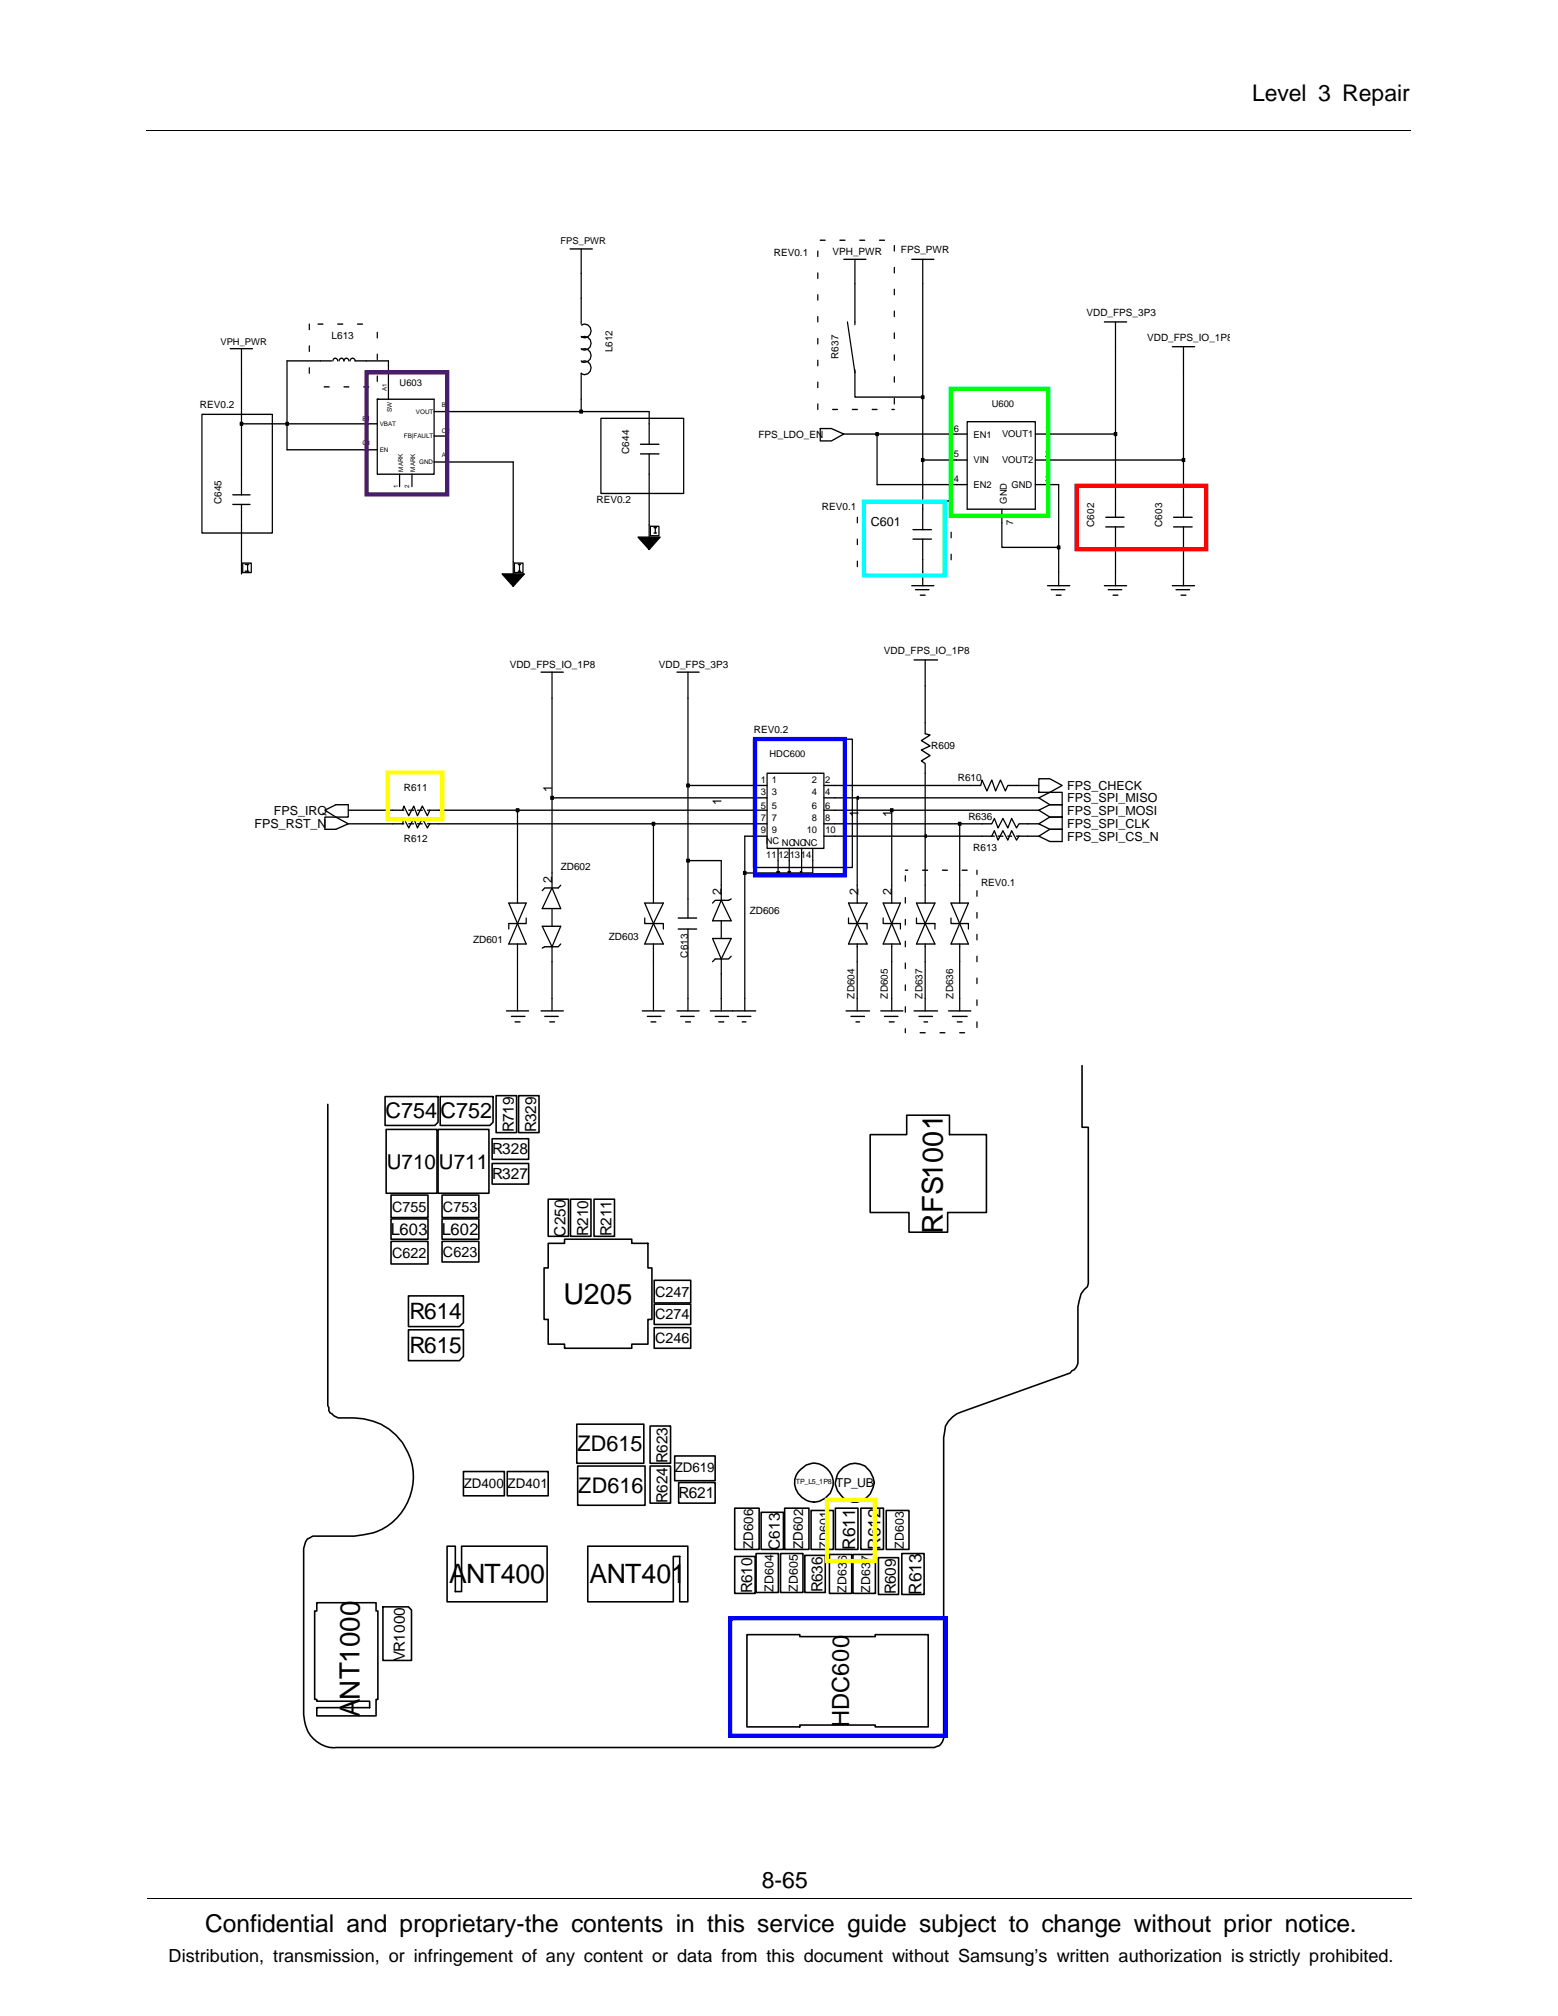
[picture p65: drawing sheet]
<svg xmlns="http://www.w3.org/2000/svg" width="216mm" height="279mm" viewBox="0 0 216 279" stroke-linecap="round" stroke-linejoin="round" font-family="sans-serif">
<defs><g id="words">
<g font-size="4">
<text x="130.7" y="171" transform="rotate(-90 130.7 171)">RFS1001</text>
<text x="78.1" y="180.7">U205</text>
</g>
<g font-size="3.8">
<text x="49.8" y="235.5" transform="rotate(-90 49.8 235.5)">NT1000</text>
<text x="49.8" y="238" transform="rotate(-90 49.8 238)">A</text>
</g>
<g font-size="3.7">
<text x="62.2" y="219.4">ANT400</text>
<text x="81.7" y="219.4">ANT401</text>
</g>
<text font-size="3.4" x="28.4" y="267.7">Confidential and proprietary-the contents in this service guide subject to change without prior notice.</text>
<text font-size="3.3" x="117.7" y="239.3" transform="rotate(-90 117.7 239.3)">HDC600</text>
<g font-size="3.2">
<text x="173.5" y="14">Level 3 Repair</text>
<text x="105.6" y="261.6">8-65</text>
</g>
<g font-size="3.1">
<text x="56.7" y="182.9">R614</text>
<text x="56.7" y="187.6">R615</text>
</g>
<g font-size="3">
<text x="53.4" y="155">C754</text>
<text x="61" y="155">C752</text>
<text x="80" y="201.1">ZD615</text>
<text x="80.1" y="206.9">ZD616</text>
</g>
<text font-size="2.8" x="53.6" y="162">U710U711</text>
<text font-size="2.5" x="23.4" y="271.9">Distribution, transmission, or infringement of any content or data from this document without Samsung’s written authorization is strictly prohibited.</text>
<g font-size="2.4">
<text x="118.5" y="214.8" transform="rotate(-90 118.5 214.8)">R611</text>
<text x="122" y="214.8" transform="rotate(-90 122 214.8)">R612</text>
<text x="127.7" y="221.1" transform="rotate(-90 127.7 221.1)">R613</text>
</g>
<g font-size="2.3">
<text x="54.1" y="171.1">L603</text>
<text x="61.2" y="171.1">L602</text>
</g>
<g font-size="2.1">
<text x="68.2" y="160">R328</text>
<text x="71.2" y="156.9" transform="rotate(-90 71.2 156.9)">R719</text>
<text x="74.3" y="156.9" transform="rotate(-90 74.3 156.9)">R329</text>
<text x="68.2" y="163.3">R327</text>
<text x="78.4" y="171.4" transform="rotate(-90 78.4 171.4)">C250</text>
<text x="81.5" y="171.3" transform="rotate(-90 81.5 171.3)">R210</text>
<text x="84.8" y="171.3" transform="rotate(-90 84.8 171.3)">R211</text>
<text x="92.5" y="202.7" transform="rotate(-90 92.5 202.7)">R623</text>
<text x="92.5" y="208.3" transform="rotate(-90 92.5 208.3)">R624</text>
<text x="94" y="207.6">R621</text>
<text x="108.1" y="214.8" transform="rotate(-90 108.1 214.8)">C613</text>
<text x="104.2" y="220.8" transform="rotate(-90 104.2 220.8)">R610</text>
<text x="114" y="220.7" transform="rotate(-90 114 220.7)">R636</text>
<text x="124.1" y="221" transform="rotate(-90 124.1 221)">R609</text>
<text x="56.1" y="230.2" transform="rotate(-90 56.1 230.2)">VR1000</text>
</g>
<g font-size="2">
<text x="54.3" y="167.9">C755</text>
<text x="61.4" y="167.9">C753</text>
<text x="54.3" y="174.3">C622</text>
<text x="61.4" y="174.2">C623</text>
<text x="90.8" y="179.7">C247</text>
<text x="90.8" y="182.9">C274</text>
<text x="90.8" y="186.1">C246</text>
</g>
<g font-size="1.8">
<text x="64.3" y="206.2">ZD400 ZD401</text>
<text x="93.5" y="204.1">ZD619</text>
<text x="104.4" y="214.7" transform="rotate(-90 104.4 214.7)">ZD606</text>
<text x="111.3" y="214.7" transform="rotate(-90 111.3 214.7)">ZD602</text>
</g>
<g font-size="1.7">
<text x="120.7" y="72.8">C601</text>
<text x="38" y="112.9">FPS_IRQ</text>
<text x="76.5" y="109.8" transform="rotate(-90 76.5 109.8)">1</text>
<text x="100" y="111.5" transform="rotate(-90 100 111.5)">1</text>
<text x="119" y="113.2" transform="rotate(-90 119 113.2)">1</text>
<text x="123.6" y="113.2" transform="rotate(-90 123.6 113.2)">1</text>
<text x="147.9" y="109.5">FPS_CHECK</text>
<text x="147.9" y="111.2">FPS_SPI_MISO</text>
<text x="147.9" y="112.9">FPS_SPI_MOSI</text>
<text x="35.3" y="114.8">FPS_RST_N</text>
<text x="147.9" y="114.8">FPS_SPI_CLK</text>
<text x="147.9" y="116.5">FPS_SPI_CS_N</text>
<text x="76.5" y="122.3" transform="rotate(-90 76.5 122.3)">2</text>
<text x="100" y="124" transform="rotate(-90 100 124)">2</text>
<text x="119" y="124" transform="rotate(-90 119 124)">2</text>
<text x="123.6" y="124" transform="rotate(-90 123.6 124)">2</text>
<text x="115.8" y="206.1">TP_UB</text>
<text x="114.8" y="214.6" transform="rotate(-90 114.8 214.6)">ZD601</text>
<text x="125.3" y="214.6" transform="rotate(-90 125.3 214.6)">ZD603</text>
<text x="107.2" y="220.6" transform="rotate(-90 107.2 220.6)">ZD604</text>
<text x="110.6" y="220.6" transform="rotate(-90 110.6 220.6)">ZD605</text>
<text x="117.3" y="220.7" transform="rotate(-90 117.3 220.7)">ZD636</text>
<text x="120.6" y="220.7" transform="rotate(-90 120.6 220.7)">ZD637</text>
</g>
<g font-size="1.4">
<text x="107.2" y="35.5">REV0.1</text>
<text x="115.4" y="35.3">VPH_PWR</text>
<text x="124.8" y="35.1">FPS_PWR</text>
<text x="46" y="47">L613</text>
<text x="150.6" y="43.8">VDD_FPS_3P3</text>
<text x="159" y="47.2">VDD_FPS_IO_1P8</text>
<text x="84.9" y="48.8" transform="rotate(-90 84.9 48.8)">L612</text>
<text x="116.2" y="49.7" transform="rotate(-90 116.2 49.7)">R637</text>
<text x="27.7" y="56.6">REV0.2</text>
<text x="87.2" y="62.9" transform="rotate(-90 87.2 62.9)">C644</text>
<text x="105.1" y="60.7">FPS_LDO_EN</text>
<text x="30.7" y="69.9" transform="rotate(-90 30.7 69.9)">C645</text>
<text x="82.7" y="69.7">REV0.2</text>
<text x="113.9" y="70.7">REV0.1</text>
<text x="151.6" y="73" transform="rotate(-90 151.6 73)">C602</text>
<text x="161.1" y="73" transform="rotate(-90 161.1 73)">C603</text>
<text x="70.6" y="92.5">VDD_FPS_IO_1P8</text>
<text x="91.3" y="92.5">VDD_FPS_3P3</text>
<text x="122.5" y="90.6">VDD_FPS_IO_1P8</text>
<text x="104.5" y="101.6">REV0.2</text>
<text x="129.1" y="103.8">R609</text>
<text x="56" y="109.6">R611</text>
<text x="132.7" y="108.2">R610</text>
<text x="134.2" y="113.6">R636</text>
<text x="56" y="116.6">R612</text>
<text x="134.9" y="118">R613</text>
<text x="77.7" y="120.6">ZD602</text>
<text x="136" y="122.8">REV0.1</text>
<text x="65.6" y="130.6">ZD601</text>
<text x="84.4" y="130.3">ZD603</text>
<text x="103.9" y="126.7">ZD606</text>
<text x="95.3" y="132.7" transform="rotate(-90 95.3 132.7)">C613</text>
<text x="118.4" y="138.4" transform="rotate(-90 118.4 138.4)">ZD604</text>
<text x="123" y="138.4" transform="rotate(-90 123 138.4)">ZD605</text>
<text x="127.8" y="138.4" transform="rotate(-90 127.8 138.4)">ZD637</text>
<text x="132.1" y="138.4" transform="rotate(-90 132.1 138.4)">ZD636</text>
</g>
<g font-size="1.3">
<text x="77.7" y="33.8">FPS_PWR</text>
<text x="30.5" y="47.9">VPH_PWR</text>
<text x="55.4" y="53.5">U603</text>
<text x="132.2" y="59.9">6</text>
<text x="137.4" y="56.4">U600</text>
<text x="144.8" y="59.9">1</text>
<text x="132.2" y="63.3">5</text>
<text x="134.9" y="64.2">VIN</text>
<text x="134.9" y="60.6">EN1</text>
<text x="138.9" y="60.6">VOUT1</text>
<text x="138.9" y="64.2">VOUT2</text>
<text x="144.8" y="63.3">2</text>
<text x="132.2" y="66.9">4</text>
<text x="134.9" y="67.6">EN2</text>
<text x="139.5" y="69.8" transform="rotate(-90 139.5 69.8)">GND</text>
<text x="140.2" y="67.6">GND</text>
<text x="144.8" y="66.9">3</text>
<text x="140.4" y="72.8" transform="rotate(-90 140.4 72.8)">7</text>
<text x="106.6" y="104.9">HDC600</text>
<text x="105.4" y="112.1">5</text>
<text x="105.4" y="113.8">7 7</text>
<text x="105.4" y="108.5">1 1</text>
<text x="105.4" y="110.2">3 3</text>
<text x="107" y="112.1">5</text>
<text x="112.5" y="113.8">8</text>
<text x="112.5" y="110.2">4</text>
<text x="112.5" y="112.1">6</text>
<text x="112.5" y="108.5">2</text>
<text x="114.4" y="113.8">8</text>
<text x="114.4" y="110.2">4</text>
<text x="114.4" y="112.1">6</text>
<text x="114.4" y="108.5">2</text>
<text x="105.4" y="115.5">9 9</text>
<text x="106.1" y="117">NC NCNCNC</text>
<text x="106.2" y="118.9">11</text>
<text x="107.9" y="118.9">121314</text>
<text x="111.8" y="115.5">10</text>
<text x="114.4" y="115.5">10</text>
</g>
<text font-size="1" x="110.3" y="205.7">TP_L5_1P8</text>
<g font-size=".9">
<text x="50.2" y="58.3">B1</text>
<text x="52.6" y="59.1">VBAT</text>
<text x="53.6" y="54.2" transform="rotate(-90 53.6 54.2)">A1</text>
<text x="54.3" y="57.1" transform="rotate(-90 54.3 57.1)">SW</text>
<text x="57.6" y="57.4">VOUT</text>
<text x="61.2" y="56.4">B2</text>
<text x="50.2" y="61.7">C1</text>
<text x="52.6" y="62.7">EN</text>
<text x="55.9" y="65.4" transform="rotate(-90 55.9 65.4)">MARK</text>
<text x="56" y="60.7">FB|FAULT</text>
<text x="57.6" y="65.4" transform="rotate(-90 57.6 65.4)">MARK</text>
<text x="58.1" y="64.3">GND</text>
<text x="61.2" y="63.4">A2</text>
<text x="61.2" y="60">C2</text>
<text x="55.2" y="67.7" transform="rotate(-90 55.2 67.7)">1</text>
<text x="56.7" y="67.7" transform="rotate(-90 56.7 67.7)">2</text>
</g>
</g></defs>
<path d="M20.2 18.1h175.3M20.4 263h175.3" fill="none" stroke="#000" stroke-width=".14"/>
<g fill="none" stroke="#000" stroke-width=".22">
<path d="M53.4 152h7.3v3.5l-.4 .5h-6.9zM53.5 156.5h7.1v8.9h-7.1zM60.7 156.5h7.1v8.9h-7.1zM61 152h7.3v3.5l-.4 .5h-6.9zM68.2 157.8h5.1v2.9h-5.1zM68.7 151.8h2.9v5.2h-2.9zM71.9 151.8h2.8v5.2h-2.8zM120.6 157.2h5v-2.6h6v2.6h5.1v10.8h-5.4v2.8h-5.3v-2.8h-5.4zM149.9 147.7v8.5h.9v21.7l-.1 .4-.9 1-.4 1.8v7.9a1.39 1.39 0 0 1-.9 1l-.2 .3-15 5.4a3.8 3.8 0 0 0-2.3 1.9l-.2 1.6v41.7a1.58 1.58 0 0 1-1.3 1.3h-82.9a4.2 4.2 0 0 1-4.4-3.7l-.1-.9v-23l.2-.9 .3-.4 .7-.4h5.8a8.7 8.7 0 0 0 5.4-2.1 8.2 8.2 0 0 0 2.3-9 8.2 8.2 0 0 0-7.7-5.3h-2.2l-1.2-.7-.3-1v-41.7M54.2 165.6h5.1v3.1h-5.1zM54.2 168.9h5.1v2.8h-5.1zM54.2 172h5.1v3.2h-5.1z"/>
<path d="M56.6 179.6h7.6v3.7l-.5 .6h-7.1zM61.3 168.9h5.1v2.8h-5.1zM61.3 172h5.1v2.9h-5.1zM61.3 165.6h5.1v3.1h-5.1zM68.2 161.2h5.1v2.9h-5.1zM76 166.2h2.8v5.1h-2.8zM76 172.3h2.2v-.6h9.3v.6h2.3v3.4h.5v7.2h-.5v3.4h-2.3v.6h-9.3v-.6h-2.2v-3.4h-.6v-7.2h.6zM79.1 166.2h2.8v5.1h-2.8zM82.3 166.2h2.9v5.1h-2.9zM90.7 177.4h5v3.2h-5zM56.6 184.3h7.6v3.7l-.5 .6h-7.1zM79.9 197.4h9.3v5.4h-9.3z"/>
<path d="M90.1 197.6h2.8v5.2h-2.8zM90.7 184h5v2.9h-5zM90.7 180.7h5v2.9h-5zM62 214.3h1.1v6.3h.9v-6.3h11.8v7.7h-13.8zM64.2 203.9h5.7v3.4h-5.7zM70.3 203.9h5.7v3.4h-5.7zM80.1 203.2h9.3v5.4h-9.3zM81.4 214.3h13.9v7.7h-1.1v-6.3h-.9v6.3h-11.9zM90.1 203.2h2.8v5.1h-2.8zM93.5 201.8h5.6v3.4h-5.6zM94 205.5h5.1v2.8h-5.1zM101.8 215.7h2.8v5.1h-2.8z"/>
<path d="M101.8 209h3.4v5.7h-3.4zM104.8 215.3h3.1v5.4h-3.1zM105.5 209.6h3.1v5.1h-3.1zM108.2 215.3h3.1v5.4h-3.1zM108.7 209h3.4v5.7h-3.4zM110.6 204.1l.5-.6a2.6 2.6 0 0 1 2.9-.4 2.6 2.6 0 0 1 1.5 2.4 2.66 2.66 0 0 1-3.4 2.6 2.66 2.66 0 0 1-1.5-4zM111.5 215.6h2.9v5.1h-2.9zM112.4 209.3h3.1v5.4h-3.1zM114.9 215.4h3.1v5.4h-3.1zM115.8 209h3.1v5.7h-3.1zM116.9 203.3a2.61 2.61 0 0 1 3.1-.1 2.61 2.61 0 0 1 1 3 2.75 2.75 0 0 1-2.8 2 3.1 3.1 0 0 1-2.4-2.7 2.76 2.76 0 0 1 1.1-2.2zM118.2 215.4h3.1v5.4h-3.1z"/>
<path d="M119.3 209h3.1v5.7h-3.1zM121.7 215.9h2.8v5.1h-2.8zM122.8 209.3h3.2v5.4h-3.2zM125 215.3h3.1v5.7h-3.1zM43.9 222.1h8.2v1.2h.3v12.2h-.3v2.3h-8.2v-1.1h7.3v-.9h-7.3v-.3h-.3v-12.2h.3zM53.1 222.7h3.5l.4 .4v7h-3.9zM103.5 226.5h7.3v.3h10.5v-.3h7.3v12.8h-7.3v-.2h-10.5v.2h-7.3z"/>
</g>
<path d="M104.6 102.4h12.5v18.9h-12.5zM101.2 224.3h29.9v16.3h-29.9z" fill="none" stroke="#00f" stroke-width=".59"/>
<g fill="none" stroke="#000" stroke-width=".18">
<path d="M79 34.5h3.1M80.5 34.5v10.4M113.3 34.8v.8M113.3 37.8v.8M113.7 33.3h.6M116.4 33.3h.7M116.9 35.9h3.1M118.5 35.9v9.1M119.1 33.3h.7M121.9 33.3h.7M123.9 34v.8M123.9 37.1v.7"/>
<path d="M126.3 35.9h3.1M127.9 35.9v37.5M28 57.4h9.7v16.5h-9.7zM31.9 48.3h3.1M33.3 58.5h.3v.4h-.3zM33.5 48.3v20.3M39.6 58.5h.4v.4h-.4zM42.9 44.9v.8M42.9 47.9v.8M42.9 51v.7M44.1 44.9h.6M44.9 53.6h.7"/>
<path d="M46 50h-6.2v12.3h12.5M46.1 50l.2-.3a.34 .34 0 0 1 .5 .3M46.8 44.9h.7M47 50a.34 .34 0 0 1 .5-.3l.2 .3a.34 .34 0 0 1 .3-.4 .34 .34 0 0 1 .3 .4M47.7 53.6h.6M48.5 50a.35 .35 0 0 1 .4-.4 .35 .35 0 0 1 .3 .4h4.6v5.3M49.6 44.9h.6M50.4 53.6h.7M52.3 55.3h7.9v10.4h-7.9zM52.3 46.1v.7M52.3 49.1v.7M52.3 52.1v.8"/>
<path d="M52.3 58.7h-18.8M60.2 57h29.8v4.6M80.3 56.9h.4v.3h-.4zM80.6 46.8a.9 .9 0 0 1 1.3 .8 .9 .9 0 0 1-1.4 .7M80.6 50.2a.78 .78 0 0 1 .9-.1 .92 .92 0 0 1 .4 1.3 .92 .92 0 0 1-1.4 .3v5.3M80.6 45.1a.8 .8 0 0 1 1.2 .3 .9 .9 0 0 1-.1 1.1 .9 .9 0 0 1-1.2 .1M80.6 48.4a.9 .9 0 0 1 1.3 .9 .9 .9 0 0 1-1.4 .7M83.3 58h11.4v10.4h-11.4zM113.3 40.9v.7M113.3 43.9v.7M113.3 46.9v.8M113.3 49.9v.8"/>
<path d="M113.3 53v.7M113.3 56v.7M113.7 59.4h1.5l1.7 .8-1.7 .9h-1.5zM115.4 56.7h.7M117.4 44.6l1.1 7M118.1 56.7h.7M118.5 51.3v.3M118.5 51.6v3.4h9.4M120.9 56.7h.6M121.4 60h.3v.3h-.3zM123.6 56.7h.3M123.9 40.1v.8"/>
<path d="M123.9 43.1v.8M123.9 46.1v.8M123.9 49.2v.7M123.9 52.2v.8M123.9 55.2v.8M127.7 54.9h.3v.3h-.3zM134 58.4h9.5v12.2h-9.5zM153 44.6h3.1M154.4 60h.3v.3h-.3zM154.6 44.6v27.1M162.5 48h3M164 48v23.7"/>
<path d="M32.3 68.6h2.3M32.3 69.9h2.3M33.5 69.9v9.6M33.6 78h1.2v1.4h-1.2zM34 79.2h.5M34 78.2h.5M34.3 78.2v1M55.4 65.7v1.7M57.1 65.7v1.7M60.2 64h10.9v15.5M60.2 60.4h1.5M69.6 79.5h3.1l-1.6 1.8z"/>
<path d="M71.3 78h1.2v1.4h-1.2zM71.8 79.2h.3M71.8 78.2h.3M72 78.2v1M88.4 74.4h3.1l-1.5 1.8zM88.8 62.9h2.5M88.8 61.6h2.5M90 62.9v11.5M90.1 72.9h1.2v1.4h-1.2zM90.6 73.9h.4M90.6 73.1h.4M90.8 73.1v.8"/>
<path d="M116.9 60.2h17.1M118.8 71.7v.8M118.8 74.7v.8M118.8 77.8v.7M120.2 69.4h.7M120.9 79.8h.6M121.5 60.2v7h12.5M122.9 69.4h.7M123.6 79.8h.7M125.6 69.4h.7M126.3 79.8h.7M126.5 74.7h2.6"/>
<path d="M126.5 73.4h2.6M127.7 63.6h.3v.3h-.3zM127.9 74.7v6.5M127.9 63.8h6.1M128.4 69.4h.7M129.1 79.8h.7M131.1 69.4h.7M131.8 70.8v.7M131.8 73.8v.7M131.8 76.8v.8M138.8 70.6v5.3h7.9M143.5 67.2h3.2v14"/>
<path d="M146.5 75.7h.4v.4h-.4zM153.2 71.7h2.6M153.2 73h2.6M154.6 60.2h-11.1M154.6 73v8.2M162.6 71.7h2.6M162.6 73h2.6M163.8 63.6h.4v.3h-.4zM164 73v8.2M164 63.8h-20.5M75 93.2h3.1M76.5 93.2v29.9l-1.4 2.8h2.6l-1.2-2.8"/>
<path d="M93.8 93.2h3.1M95.3 93.2v34M126.3 81.2h3.1M126.7 91.5h3.2M126.9 81.7h1.8M127.5 82.5h.7M128.2 91.5v10.2l.7 .2-1.2 .7 1.2 .8-1.2 .5 1.2 .8-1.2 .8 .5 .3v19.4M145.2 81.2h3.1M145.7 81.7h1.9M146.4 82.5h.6M153 81.2h3.1M153.6 81.7h1.8"/>
<path d="M154.2 82.5h.7M162.5 81.2h3M163 81.7h1.8M163.7 82.5h.6M45 113.2h1.5l1.8 1-1.8 .7h-1.5zM45 112.3l1.5-.8h1.8v1.7h-1.8zM55.8 112.3h.2M55.8 114.2h.2M56.6 112.3h.7M56.6 114.2h.7M57.8 112.3h.7M57.8 114.2h.7"/>
<path d="M59.2 112.3h.4M59.2 114.2h.4M71.5 112.1h.4v.4h-.4zM71.7 112.3v12.9M76.3 110.4h.4v.4h-.4zM90.4 114h.3v.4h-.3zM90.6 114.2l-.1 11M95.2 119.1h.3v.4h-.3zM95.2 108.7h.3v.4h-.3zM95.3 119.3h4.6v5.5M104.4 102.4h13.7v17.8h-13.7zM106.3 107.2h7.9v10.4h-7.9z"/>
<path d="M106.3 112.3h-46.7l-.4 .8-.7-1.4-.7 1.4-.5-1.4-.7 1.4-.6-1.4-.2 .6h-7.5M106.3 114.2h-46.7l-.4 .5-.7-1.3-.7 1.3-.5-1.3-.7 1.3-.6-1.3-.2 .8h-7.5M106.3 108.9h-11M106.3 110.6h-29.8M106.3 115.9h-3.1v24.2M107.8 117.6v3.4M109.4 117.6v3.4M111.1 117.6v3.4M112.6 117.6v3.4h-1.5M114.2 115.9h23.2l.4-.8 .5 1.3 .7-1.3 .7 1.3 .5-1.3 .7 1.3 .3-.5M114.2 112.3h29.8M114.2 108.9h21.7l.2-.8 .7 1.5 .6-1.5 .6 1.5 .6-1.5 .7 1.5 .4-.7h4.3"/>
<path d="M114.2 114.2h23.2l.4-.8 .5 1.3 .7-1.3 .7 1.3 .5-1.3 .7 1.3 .3-.5h2.8M114.2 110.6h29.8M118.8 110.4h.2v.4h-.2zM118.8 110.6v14.6M123.4 112.1h.3v.4h-.3zM123.6 112.3v12.9M128.2 115.7h.2v.4h-.2zM132.8 114h.4v.4h-.4zM133 114.2v11M137.4 115.9h.4M138.3 115.9h.7M139.7 115.9h.5"/>
<path d="M140.9 115.9h3.1M144 112.3l1.5-.8h1.7v1.7h-1.7zM144 115.9l1.5-1h1.7v1.7h-1.7zM144 110.6l1.5-.8h1.7v1.7h-1.7zM144 107.9h1.5l1.7 1-1.7 .9h-1.5zM144 114.2l1.5-1h1.7v1.7h-1.7zM70.5 125.2h2.4l-2.4 5.6h2.4zM71.7 130.8v9.3M72.9 127.2v.8h-2.4v.8M75.1 128.4h2.6l-1.2 2.8zM76.5 131.2v8.9M76.5 125.9v2.5"/>
<path d="M77.7 122.7l-.3 .4h-1.9l-.4 .3M77.7 130.8l-.3 .4h-1.9l-.4 .2M89.3 125.2h2.6l-1.4 2.8zM89.3 127.2v.8h2.6v.8M90.5 130.8l.1 9.3M90.5 128l1.4 2.8h-2.6zM94 127.2h2.5M94 128.8h2.5M95.3 128.8v11.3M98.7 130.1h2.6l-1.4 2.8zM99.9 127.6v2.5M99.9 132.9v7.2"/>
<path d="M99.9 124.8l1.4 2.8h-2.6zM101.3 124.6l-.3 .2h-1.9l-.4 .4M101.3 132.5l-.3 .4h-1.9l-.4 .4M103 120.8h.4v.4h-.4zM103.2 121h7.9M107.7 120.8h.3v.4h-.3zM109.2 120.8h.3v.4h-.3zM110.9 120.8h.2v.4h-.2zM117.6 125.2h2.6l-1.4 2.8zM117.6 127.2v.8h2.6v.8M118.8 128l1.4 2.8h-2.6zM118.8 130.8v9.3"/>
<path d="M122.4 127.2v.8h2.4v.8M122.4 125.2h2.4l-1.2 2.8zM123.6 128l1.2 2.8h-2.4zM123.6 130.8v9.3M125.5 120.6h.3M125.5 121.4v.7M125.5 124.4v.8M125.5 127.4v.8M125.5 130.4v.8M125.5 133.5v.7M125.5 136.5v.8M125.5 139.5v.8"/>
<path d="M127 125.2h2.6l-1.4 2.8zM127 127.2v.8h2.6v.8M127.8 120.6h.7M128.2 128l1.4 2.8h-2.6zM128.2 130.8v9.3M130.6 120.6h.7M131.8 125.2h2.4l-2.4 5.6h2.4zM131.8 127.2v.8h2.4v.8M133 130.8v9.3M133.3 120.6h.7M135.4 120.6v.6M135.4 123.4v.8"/>
<path d="M135.4 126.5v.7M135.4 129.5v.8M135.4 132.5v.8M135.4 135.6v.7M135.4 138.6v.7M70.2 140.1h3.1M70.9 140.9h1.8M71.4 141.6h.7M75 140.1h3.1M75.5 140.9h1.9M76.2 141.6h.7M89 140.1h3.1"/>
<path d="M89.7 140.9h1.9M90.2 141.6h.7M93.8 140.1h3.1M94.3 140.9h1.9M95 141.6h.7M99.1 140.9h1.9M99.6 141.6h.7M102.2 140.9h1.9M102.8 141.6h.6M104.7 140.1h-6.3M117.2 140.1h3.3M117.9 140.9h1.9"/>
<path d="M118.6 141.6h.5M122 140.1h3.1M122.6 140.9h1.8M123.2 141.6h.7M125.5 142.6v.5M126.7 140.1h3.2M127.3 140.9h1.9M127.5 143.1h.7M128 141.6h.5M130.3 143.1h.6M131.4 140.1h3.1M132 140.9h2"/>
<path d="M132.7 141.6h.6M133 143.1h.7M135.4 141.6v.8"/>
</g>
<g fill="#000">
<path d="M33.3 58.5h.3v.4h-.3zM39.6 58.5h.4v.4h-.4zM80.3 56.9h.4v.3h-.4zM127.7 54.9h.3v.3h-.3zM88.4 74.4h3.1l-1.5 1.8zM121.4 60h.3v.3h-.3zM127.7 63.6h.3v.3h-.3zM146.5 75.7h.4v.4h-.4zM154.4 60h.3v.3h-.3zM163.8 63.6h.4v.3h-.4zM69.6 79.5h3.1l-1.6 1.8zM71.5 112.1h.4v.4h-.4z"/>
<path d="M76.3 110.4h.4v.4h-.4zM90.4 114h.3v.4h-.3zM95.2 119.1h.3v.4h-.3zM95.2 108.7h.3v.4h-.3zM118.8 110.4h.2v.4h-.2zM123.4 112.1h.3v.4h-.3zM128.2 115.7h.2v.4h-.2zM132.8 114h.4v.4h-.4zM103 120.8h.4v.4h-.4zM107.7 120.8h.3v.4h-.3zM109.2 120.8h.3v.4h-.3zM110.9 120.8h.2v.4h-.2z"/>
</g>
<path d="M53.7 107.1h7.6v6.4h-7.6zM114.6 207.9h6.6v8.4h-6.6z" fill="none" stroke="#ff0" stroke-width=".59"/>
<path d="M119.7 69.5h11.2v10.3h-11.2z" fill="none" stroke="#0ff" stroke-width=".59"/>
<path d="M50.8 51.6h11.2v16.9h-11.2z" fill="none" stroke="#4b0082" stroke-width=".59"/>
<path d="M149.2 67.3h18v8.8h-18z" fill="none" stroke="#f00" stroke-width=".59"/>
<path d="M131.8 53.9h13.4v17.6h-13.4z" fill="none" stroke="#0f0" stroke-width=".59"/>
<use href="#words"/>
</svg>
